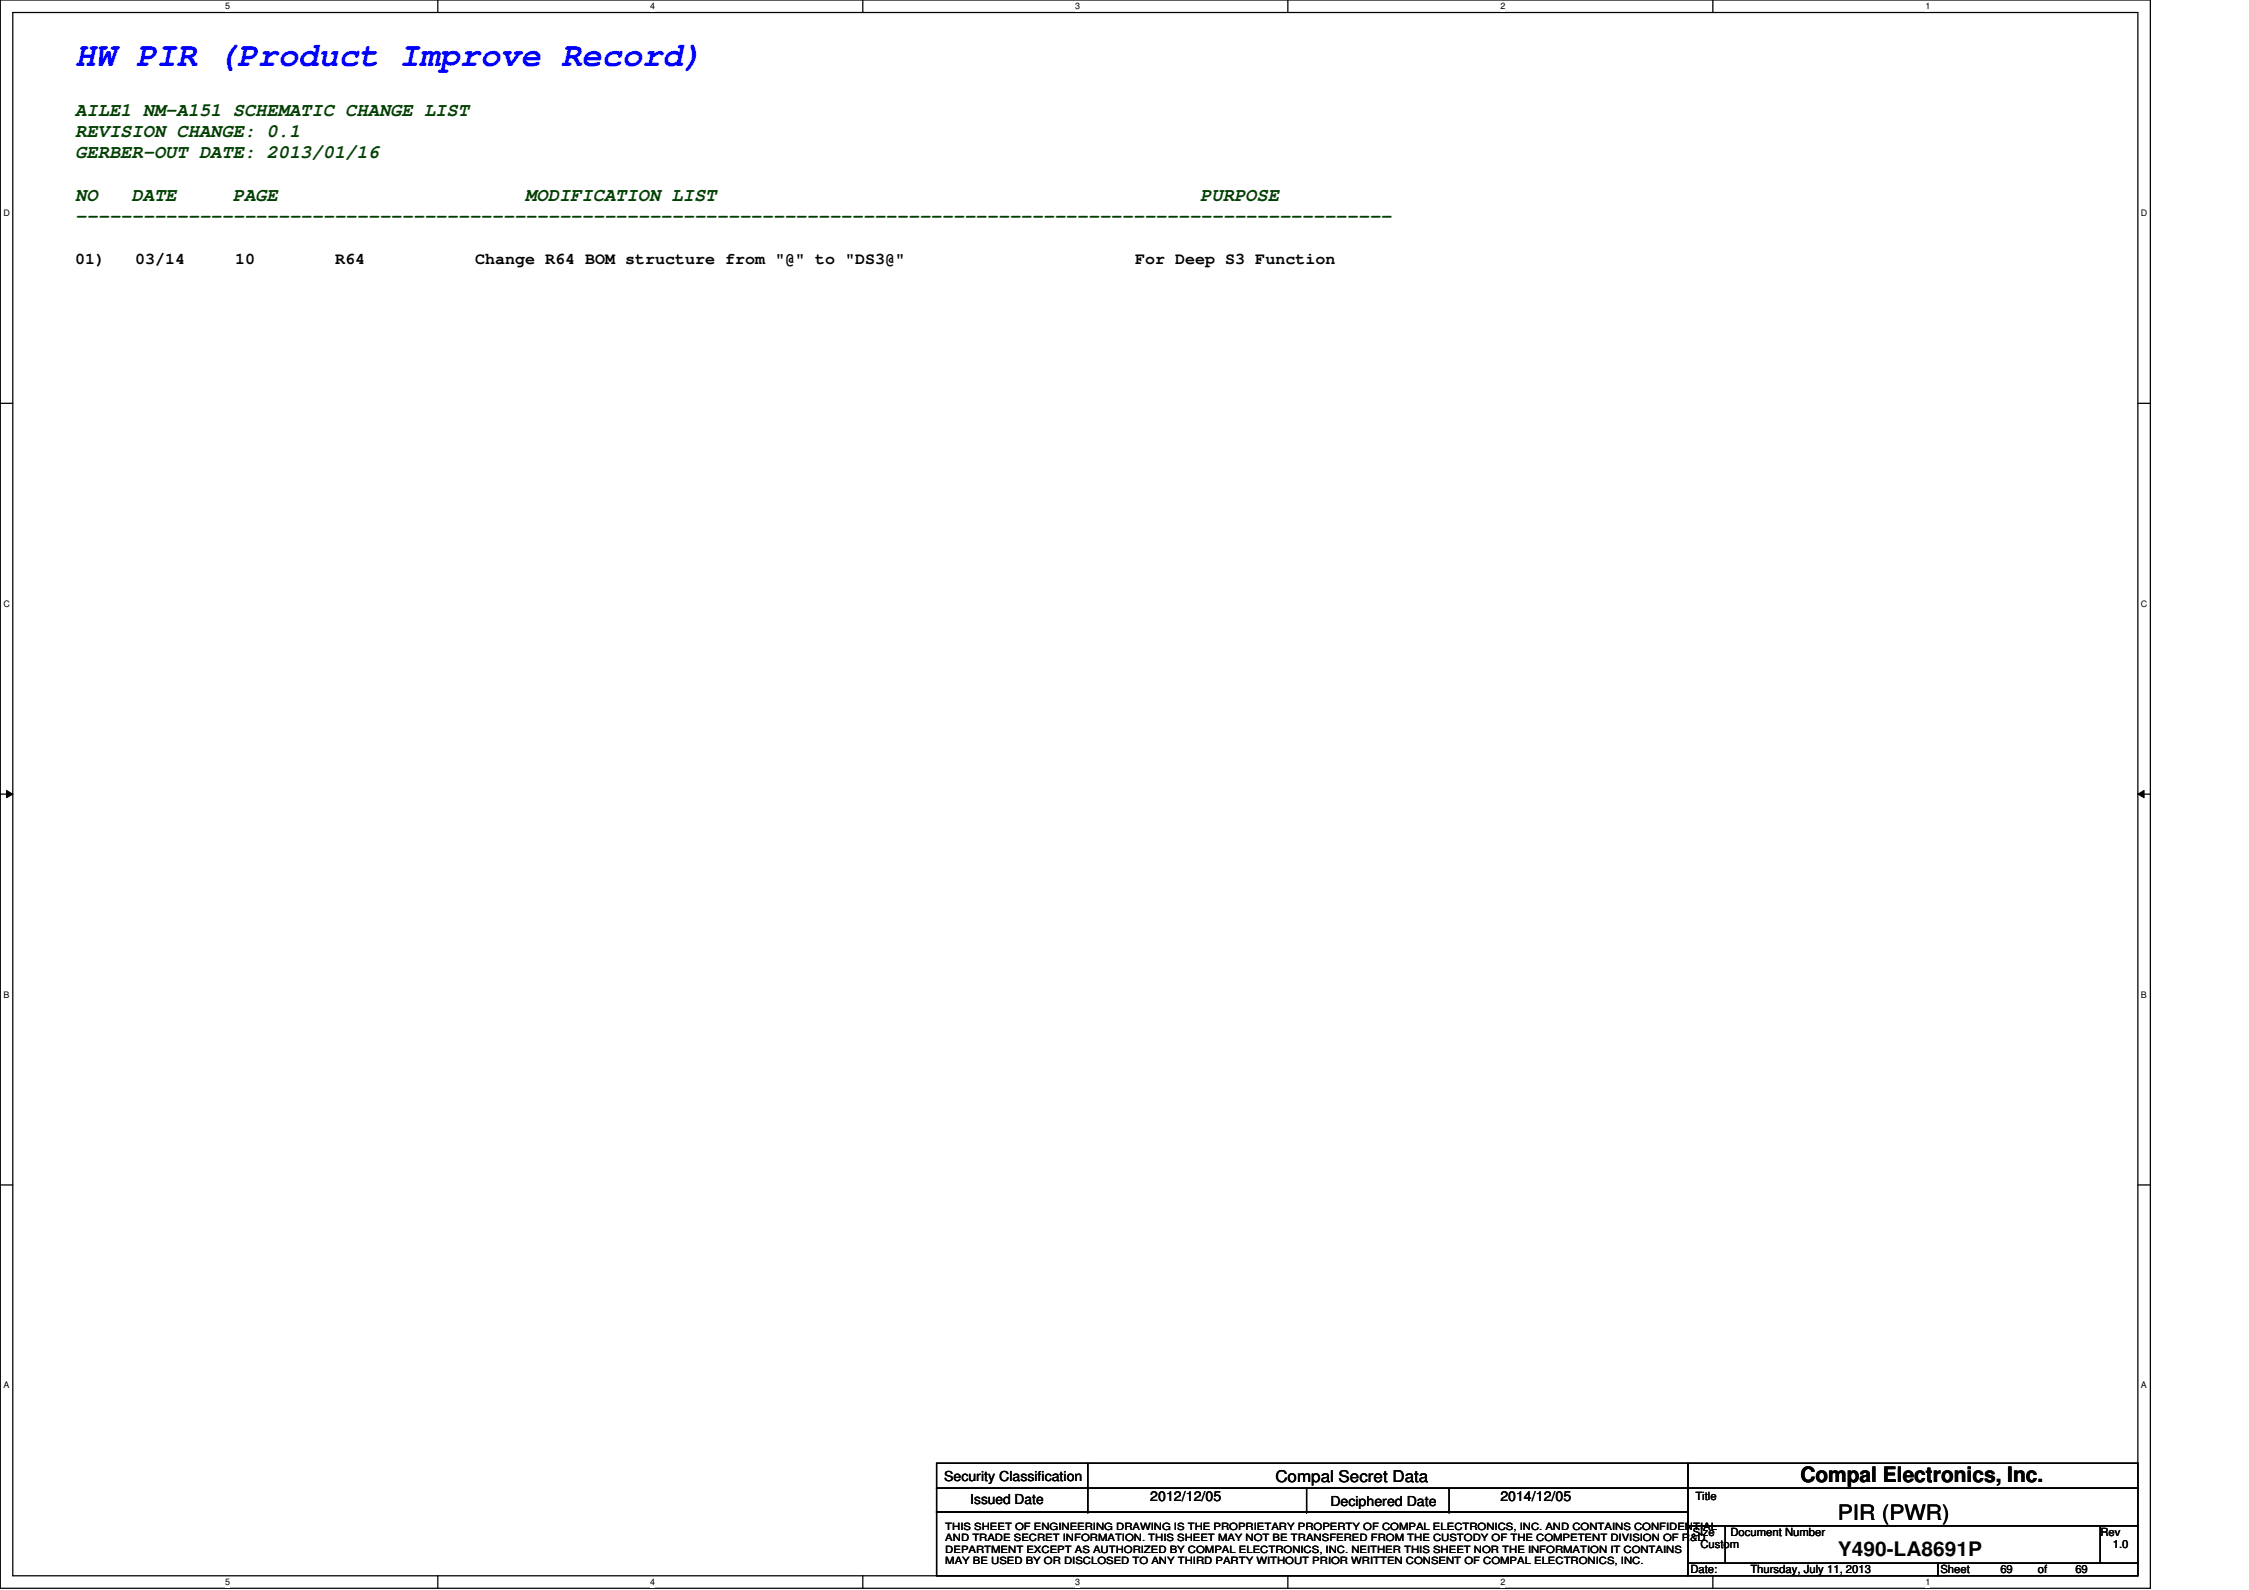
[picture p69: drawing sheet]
<svg xmlns="http://www.w3.org/2000/svg" width="297mm" height="210mm" viewBox="0 0 297 210" stroke-linecap="round" stroke-linejoin="round" font-family="sans-serif">
<defs><g id="words">
<text font-size="4.5" fill="#00f" x="9.9" y="8.7">HW PIR (Product Improve Record)</text>
<g font-size="2.8">
<text x="237.8" y="195.7">Compal Electronics, Inc.</text>
<text x="242.7" y="200.7">PIR (PWR)</text>
</g>
<text font-size="2.6" x="242.7" y="205.5">Y490-LA8691P</text>
<g font-size="2.5" fill="#004000">
<text x="9.9" y="15.3">AILE1 NM-A151 SCHEMATIC CHANGE LIST</text>
<text x="9.9" y="18.1">REVISION CHANGE: 0.1</text>
<text x="9.9" y="20.9">GERBER-OUT DATE: 2013/01/16</text>
<text x="9.9" y="26.5">NO</text>
<text x="9.9" y="29.3">---------------------------------------------------------------------------------------------------------------------</text>
<text x="17.4" y="26.5">DATE</text>
<text x="30.7" y="26.5">PAGE</text>
<text x="69.4" y="26.5">MODIFICATION LIST</text>
<text x="158.5" y="26.5">PURPOSE</text>
</g>
<g font-size="2.1">
<text x="9.9" y="34.8">01)</text>
<text x="17.9" y="34.8">03/14</text>
<text x="31.1" y="34.8">10</text>
<text x="44.3" y="34.8">R64</text>
<text x="62.8" y="34.8">Change R64 BOM structure from &quot;@&quot; to &quot;DS3@&quot;</text>
<text x="149.9" y="34.8">For Deep S3 Function</text>
<text x="168.4" y="195.6">Compal Secret Data</text>
</g>
<g font-size="1.8">
<text x="124.7" y="195.5">Security Classification</text>
<text x="128.2" y="198.6">Issued Date</text>
<text x="151.9" y="198.1">2012/12/05</text>
<text x="175.7" y="198.8">Deciphered Date</text>
<text x="198.2" y="198.1">2014/12/05</text>
</g>
<g font-size="1.5">
<text x="223.9" y="198">Title</text>
<text x="223.6" y="202.8">Size</text>
<text x="228.5" y="202.8">Document Number</text>
<text x="277.4" y="202.8">Rev</text>
<text x="223.3" y="207.7">Date:</text>
<text x="224.6" y="204.4">Custom</text>
<text x="231.2" y="207.7">Thursday, July 11, 2013</text>
<text x="256.3" y="207.7">Sheet</text>
<text x="264.2" y="207.7">69</text>
<text x="269.2" y="207.7">of</text>
<text x="274.1" y="207.7">69</text>
<text x="279.1" y="204.4">1.0</text>
</g>
<g font-size="1.3">
<text x="124.9" y="201.9">THIS SHEET OF ENGINEERING DRAWING IS THE PROPRIETARY PROPERTY OF COMPAL ELECTRONICS, INC. AND CONTAINS CONFIDENTIAL</text>
<text x="124.9" y="203.4">AND TRADE SECRET INFORMATION. THIS SHEET MAY NOT BE TRANSFERED FROM THE CUSTODY OF THE COMPETENT DIVISION OF R&amp;D</text>
<text x="124.9" y="205">DEPARTMENT EXCEPT AS AUTHORIZED BY COMPAL ELECTRONICS, INC. NEITHER THIS SHEET NOR THE INFORMATION IT CONTAINS</text>
<text x="124.9" y="206.5">MAY BE USED BY OR DISCLOSED TO ANY THIRD PARTY WITHOUT PRIOR WRITTEN CONSENT OF COMPAL ELECTRONICS, INC.</text>
</g>
<g font-size="1.2">
<text x="29.8" y="1.2">5</text>
<text x="85.9" y="1.2">4</text>
<text x="142" y="1.2">3</text>
<text x="198.2" y="1.2">2</text>
<text x="254.3" y="1.2">1</text>
<text x=".5" y="28.5">D</text>
<text x="282.8" y="28.5">D</text>
<text x=".5" y="80.1">C</text>
<text x="282.8" y="80.1">C</text>
<text x=".5" y="131.7">B</text>
<text x="282.8" y="131.7">B</text>
<text x=".5" y="183.3">A</text>
<text x="282.8" y="183.3">A</text>
<text x="29.8" y="209.3">5</text>
<text x="85.9" y="209.3">4</text>
<text x="142" y="209.3">3</text>
<text x="198.2" y="209.3">2</text>
<text x="254.3" y="209.3">1</text>
</g>
</g></defs>
<path d="M0 0h284v209.7h-284zM1.7 1.7h280.7v206.3h-280.7z" fill="none" stroke="#000" stroke-width=".17"/>
<g fill="#fff">
<path d="M29.8 .2h.6v1.3h-.6z"/>
<path d="M29.8 208.2h.6v1.3h-.6z"/>
</g>
<path d="M57.8 0v1.7M57.8 208v1.7" fill="none" stroke="#000" stroke-width=".17"/>
<g fill="#fff">
<path d="M85.9 .2h.7v1.3h-.7z"/>
<path d="M85.9 208.2h.7v1.3h-.7z"/>
</g>
<path d="M114 0v1.7M114 208v1.7" fill="none" stroke="#000" stroke-width=".17"/>
<g fill="#fff">
<path d="M142 .2h.7v1.3h-.7z"/>
<path d="M142 208.2h.7v1.3h-.7z"/>
</g>
<path d="M170.1 0v1.7M170.1 208v1.7" fill="none" stroke="#000" stroke-width=".17"/>
<g fill="#fff">
<path d="M198.2 .2h.6v1.3h-.6z"/>
<path d="M198.2 208.2h.6v1.3h-.6z"/>
</g>
<path d="M226.2 0v1.7M226.2 208v1.7" fill="none" stroke="#000" stroke-width=".17"/>
<g fill="#fff">
<path d="M254.3 .2h.7v1.3h-.7z"/>
<path d="M254.3 208.2h.7v1.3h-.7z"/>
<path d="M.5 27.4h.8v1.4h-.8z"/>
<path d="M282.8 27.4h.8v1.4h-.8z"/>
<path d="M.5 79h.8v1.4h-.8z"/>
<path d="M282.8 79h.8v1.4h-.8z"/>
</g>
<path d="M0 53.2h1.7M282.4 53.2h1.6" fill="none" stroke="#000" stroke-width=".17"/>
<g fill="#fff">
<path d="M.5 130.6h.7v1.4h-.7z"/>
<path d="M282.8 130.6h.8v1.4h-.8z"/>
</g>
<path d="M0 104.8h1.7M282.4 104.8h1.6" fill="none" stroke="#000" stroke-width=".17"/>
<path d="M.9 104.4l.8 .4-.8 .5zM282.4 104.8l.8-.4v.9z" fill="#000"/>
<path d="M.9 104.4l.8 .4-.8 .5zM282.4 104.8l.8-.4v.9z" fill="none" stroke="#000" stroke-width=".13"/>
<g fill="#fff">
<path d="M.5 182.2h.7v1.3h-.7z"/>
<path d="M282.8 182.2h.8v1.3h-.8z"/>
</g>
<g fill="none" stroke="#000" stroke-width=".17">
<path d="M0 156.4h1.7M282.4 156.4h1.6M123.7 193.2h99.2v3.3h-99.2zM123.7 196.5h99.2v3.1h-99.2zM123.7 199.6h99.2v8.4h-99.2zM143.7 196.5h.1M143.7 199.6h.1M143.7 193.2v6.4M172.6 199.6h.1M172.6 196.5v3.1M191.4 199.6h.1M191.4 196.5v3.1"/>
<path d="M222.9 193.2h59.5v3.3h-59.5zM222.9 196.5h59.5v4.9h-59.5zM222.9 201.4h5v5h-5zM222.9 206.4h33v1.6h-33zM227.9 201.4h49.5v5h-49.5zM255.9 206.4h26.5v1.6h-26.5zM277.4 201.4h5v5h-5z"/>
</g>
<use href="#words"/>
</svg>
